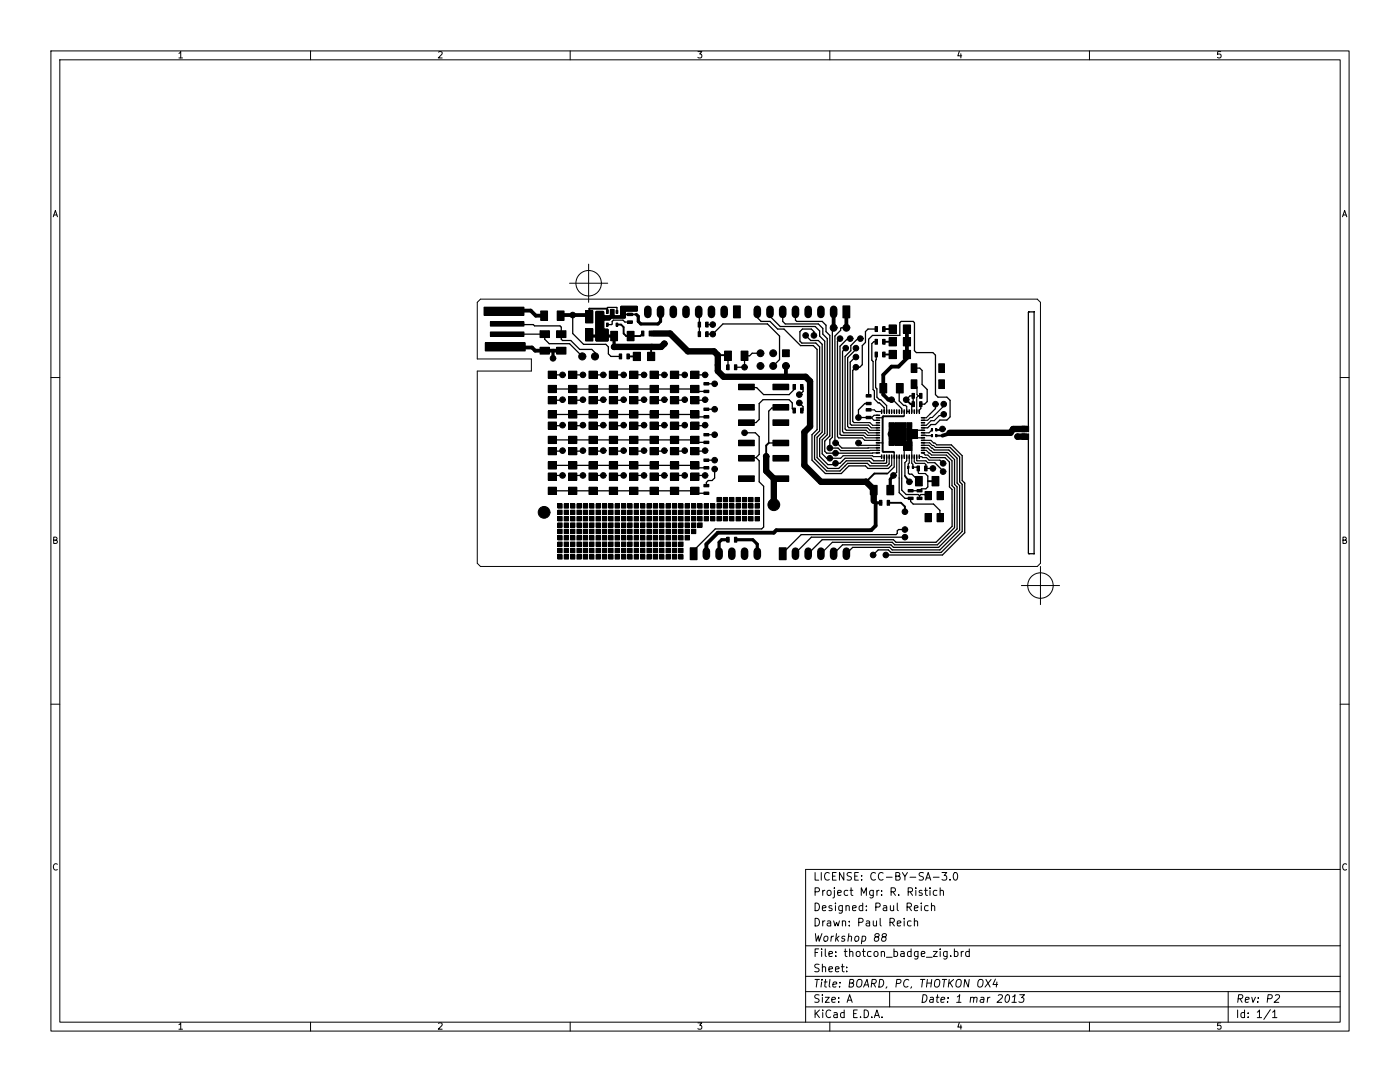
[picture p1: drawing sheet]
<svg xmlns="http://www.w3.org/2000/svg" width="279mm" height="216mm" viewBox="0 0 279 216" stroke-linecap="round" stroke-linejoin="round" font-family="sans-serif">
<g fill="none" stroke="#000" stroke-width=".2">
<path d="M10.2 10.2h259v195.5h-259zM11.9 11.9h255.6v192.1h-255.6zM35.7 10.7l.4-.4v1.3M35.7 11.6h.7M62 10.2v1.7M87.5 10.4l.5-.1 .2 .4-.7 .9h.7M113.8 10.2v1.7M139.3 10.3h.8l-.5 .5 .4 .1v.5l-.2 .2-.5-.2M165.6 10.2v1.7M191.5 10.2l-.3 .9h.7M191.8 10.7v.9M217.4 10.2v1.7"/>
<path d="M243.6 10.3h-.6v.6l.2-.1h.4l.1 .2-.1 .4-.1 .2-.5-.2M10.6 43.3l.4-1.3 .5 1.3M10.7 42.9h.7M113.7 56.5h7.6M117.5 52.7v7.6M267.9 43.3l.5-1.3 .4 1.3M268 42.9h.7M10.2 75.3h1.7M95.3 60.3l.6-.6h111.1l.6 .6v52.1l-.6 .6h-111.1l-.6-.6v-38.4h10.7v-2.4h-10.7zM96.6 61.3h8v1.6h-8zM96.9 68.4h7.9v1.6h-7.9zM97.9 64.2h6.7v.9h-6.7z"/>
<path d="M97.9 66.2h6.7v.9h-6.7zM107.8 66h1.9v1.4h-1.9zM107.8 69.3h1.9v1.4h-1.9zM107.9 62.1h1.4v1.8h-1.4zM109.4 76.9h1.7v1.4h-1.7zM109.4 74.1h1.7v1.4h-1.7zM109.4 79.1h1.7v1.5h-1.7zM111.1 66h1.9v1.4h-1.9zM111.1 69.3h1.9v1.4h-1.9zM111.2 62.1h1.4v1.8h-1.4zM113.5 76.9h1.6v1.4h-1.6zM113.5 74.1h1.6v1.4h-1.6z"/>
<path d="M113.5 79.1h1.6v1.5h-1.6zM116.9 62h1.4v2.4h-1.4zM116.9 65.6h1.4v2.4h-1.4zM117.5 76.9h1.7v1.4h-1.7zM117.5 74.1h1.7v1.4h-1.7zM117.5 79.1h1.7v1.5h-1.7zM119 62.1h1.4l.2 .9h1.1l.1-.1v-1.2h.7v1.2l.2 .1h1l.2-.1v-1.7l.1-.1h3.1l.1 .1-.1 .9h-2.1l-.2 .1v1.2l-.1 .1h-2.7l-.3 .4h-1.1l-.1 .1v1.5l.9 .3v2.1l-.1 .1h-2.3l-.1-.1v-5.7zM121 61.9h.4v.6h-.4zM121 64.5h.4v.6h-.4zM121.6 76.9h1.7v1.4h-1.7zM121.6 74.1h1.7v1.4h-1.7zM121.6 79.1h1.7v1.5h-1.7z"/>
<path d="M121.9 66.1h1.3v1.9h-1.3zM122 61.9h.4v.6h-.4zM122.9 61.9h.4v.6h-.4zM122.9 64.5h.4v.6h-.4zM123.6 70.6h.5v1h-.5zM125.1 70.6h.5v1h-.5zM125.2 66.1h1.3v1.9h-1.3zM125.2 64h1v.5h-1zM125.2 62.5h1v.5h-1zM125.7 76.9h1.6v1.4h-1.6zM125.7 74.1h1.6v1.4h-1.6zM125.7 79.1h1.6v1.5h-1.6z"/>
<path d="M126.4 70.3h1.4v1.6h-1.4zM128 66.1h.5v.9h-.5zM129.2 70.3h1.5v1.6h-1.5zM129.6 66.1h.4v.9h-.4zM129.7 76.9h1.7v1.4h-1.7zM129.7 74.1h1.7v1.4h-1.7zM129.7 79.1h1.7v1.5h-1.7zM133.8 76.9h1.6v1.4h-1.6zM133.8 74.1h1.6v1.4h-1.6zM133.8 79.1h1.6v1.5h-1.6zM137.9 76.9h1.6v1.4h-1.6zM137.9 74.1h1.6v1.4h-1.6z"/>
<path d="M137.9 79.1h1.6v1.5h-1.6zM139.3 64.3h.5v1h-.5zM139.3 66.2h.5v1h-.5zM140.5 76.3h1v.5h-1zM140.5 77.9h1v.4h-1zM140.9 64.3h.4v1h-.4zM140.9 66.2h.4v1h-.4zM144.6 70.1h1.4v1.8h-1.4zM145 72.8h.5v1h-.5zM146.4 61h1.4v2.4h-1.4zM146.6 72.8h.5v1h-.5zM147.4 76.7h3.1v1.1h-3.1z"/>
<path d="M147.9 70.1h1.4v1.8h-1.4zM154.3 76.7h3.1v1.1h-3.1zM156.2 69.8h1.3v1.4h-1.3zM158.3 76.7h.4v1h-.4zM159.8 76.7h.5v1h-.5zM168.2 61h1.4v2.4h-1.4zM172.9 78.8h1v.4h-1zM174.6 65.2h.5v1h-.5zM174.6 70.2h.5v1h-.5zM174.6 67.7h.5v1h-.5zM175.6 76.5h1.4v1.9h-1.4zM176.2 65.2h.4v1h-.4z"/>
<path d="M176.2 70.2h.4v1h-.4zM176.2 67.7h.4v1h-.4zM177.4 64.8h1.5v1.7h-1.5zM177.4 67.4h1.5v1.6h-1.5zM177.4 69.9h1.5v1.7h-1.5zM178.9 76.5h1.4v1.9h-1.4zM180.3 64.8h1.4v1.7h-1.4zM180.3 67.4h1.4v1.6h-1.4zM180.3 69.9h1.4v1.7h-1.4zM181.8 75.8h1.2v1.7h-1.2zM181.8 72.6h1.2v1.7h-1.2zM182 78.5h.5v1h-.5z"/>
<path d="M183.5 78.5h.5v1h-.5zM187.3 75.8h1.2v1.7h-1.2zM187.3 72.6h1.2v1.7h-1.2zM205.3 62.2l.1 .1zM206.3 62.2l.1 .1zM267.5 75.3h1.7M109.4 82h1.7v1.4h-1.7zM109.4 87.1h1.7v1.4h-1.7zM109.4 84.2h1.7v1.5h-1.7zM109.4 92.1h1.7v1.5h-1.7zM109.4 89.3h1.7v1.4h-1.7zM109.4 97.2h1.7v1.5h-1.7z"/>
<path d="M109.4 94.4h1.7v1.4h-1.7zM113.5 82h1.6v1.4h-1.6zM113.5 87.1h1.6v1.4h-1.6zM113.5 84.2h1.6v1.5h-1.6zM113.5 92.1h1.6v1.5h-1.6zM113.5 89.3h1.6v1.4h-1.6zM113.5 97.2h1.6v1.5h-1.6zM113.5 94.4h1.6v1.4h-1.6zM117.5 97.2h1.7v1.5h-1.7zM117.5 94.4h1.7v1.4h-1.7zM117.5 82h1.7v1.4h-1.7zM117.5 87.1h1.7v1.4h-1.7z"/>
<path d="M117.5 84.2h1.7v1.5h-1.7zM117.5 92.1h1.7v1.5h-1.7zM117.5 89.3h1.7v1.4h-1.7zM121.6 82h1.7v1.4h-1.7zM121.6 87.1h1.7v1.4h-1.7zM121.6 84.2h1.7v1.5h-1.7zM121.6 97.2h1.7v1.5h-1.7zM121.6 94.4h1.7v1.4h-1.7zM121.6 92.1h1.7v1.5h-1.7zM121.6 89.3h1.7v1.4h-1.7zM125.7 92.1h1.6v1.5h-1.6zM125.7 89.3h1.6v1.4h-1.6z"/>
<path d="M125.7 97.2h1.6v1.5h-1.6zM125.7 94.4h1.6v1.4h-1.6zM125.7 87.1h1.6v1.4h-1.6zM125.7 84.2h1.6v1.5h-1.6zM125.7 82h1.6v1.4h-1.6zM129.7 87.1h1.7v1.4h-1.7zM129.7 84.2h1.7v1.5h-1.7zM129.7 92.1h1.7v1.5h-1.7zM129.7 89.3h1.7v1.4h-1.7zM129.7 97.2h1.7v1.5h-1.7zM129.7 94.4h1.7v1.4h-1.7zM129.7 82h1.7v1.4h-1.7z"/>
<path d="M133.8 87.1h1.6v1.4h-1.6zM133.8 84.2h1.6v1.5h-1.6zM133.8 92.1h1.6v1.5h-1.6zM133.8 89.3h1.6v1.4h-1.6zM133.8 82h1.6v1.4h-1.6zM133.8 97.2h1.6v1.5h-1.6zM133.8 94.4h1.6v1.4h-1.6zM137.9 82h1.6v1.4h-1.6zM137.9 87.1h1.6v1.4h-1.6zM137.9 84.2h1.6v1.5h-1.6zM137.9 92.1h1.6v1.5h-1.6zM137.9 89.3h1.6v1.4h-1.6z"/>
<path d="M137.9 97.2h1.6v1.5h-1.6zM137.9 94.4h1.6v1.4h-1.6zM140.5 96.7h1v.4h-1zM140.5 98.2h1v.5h-1zM140.5 81.4h1v.5h-1zM140.5 82.9h1v.5h-1zM140.5 91.6h1v.5h-1zM140.5 93.1h1v.5h-1zM140.5 86.5h1v.5h-1zM140.5 88h1v.5h-1zM143.1 99.3h.8v.8h-.8zM144.3 99.3h.9v.8h-.9z"/>
<path d="M145.6 99.3h.9v.8h-.9zM146.9 99.3h.9v.8h-.9zM147.4 90.9h3.1v1.1h-3.1zM147.4 94.9h3.1v1.2h-3.1zM147.4 83.8h3.1v1.1h-3.1zM147.4 87.8h3.1v1.2h-3.1zM147.4 80.7h3.1v1.1h-3.1zM148.2 99.3h.8v.8h-.8zM149.4 99.3h.9v.8h-.9zM150.7 99.3h.9v.8h-.9zM154.3 94.9h3.1v1.2h-3.1zM154.3 90.9h3.1v1.1h-3.1z"/>
<path d="M154.3 87.8h3.1v1.2h-3.1zM154.3 83.8h3.1v1.1h-3.1zM154.3 80.7h3.1v1.1h-3.1zM158.3 81.4h.4v1h-.4zM159.8 81.4h.5v1h-.5zM172.9 83.1h1v.5h-1zM172.9 81.5h1v.5h-1zM172.9 80.3h1v.5h-1zM173.7 96.9h1.4v1.8h-1.4zM174.9 84.3h.7v.1h-.7zM174.9 84.8h.7v.1h-.7zM174.9 85.3h.7v.1h-.7z"/>
<path d="M174.9 85.8h.7v.1h-.7zM174.9 86.3h.7v.1h-.7zM174.9 86.8h.7v.1h-.7zM174.9 87.3h.7v.1h-.7zM174.9 82.8h.7v.1h-.7zM174.9 83.3h.7v.1h-.7zM174.9 83.8h.7v.1h-.7zM174.9 87.8h.7v.1h-.7zM174.9 88.3h.7v.1h-.7zM174.9 88.8h.7v.1h-.7zM174.9 89.3h.7v.1h-.7zM174.9 89.8h.7v.1h-.7z"/>
<path d="M174.9 90.3h.7v.1h-.7zM175.5 99.8h.5v1h-.5zM175.9 81.8h.1v.7h-.1zM175.9 90.8h.1v.7h-.1zM176.4 90.8h.1v.7h-.1zM176.4 81.8h.1v.7h-.1zM176.9 90.8h.1v.7h-.1zM176.9 81.8h.1v.7h-.1zM177 96.9h1.4v1.8h-1.4zM177.1 99.8h.4v1h-.4zM177.4 90.8h.1v.7h-.1zM177.4 81.8h.1v.7h-.1z"/>
<path d="M177.4 87.9h1v1h-1zM177.4 84.3h1v1h-1zM177.4 85.5h1v2.2h-1zM177.9 90.8h.1v.7h-.1zM177.9 81.8h.1v.7h-.1zM178.4 90.8h.1v.7h-.1zM178.4 81.8h.1v.7h-.1zM178.5 85.4h2.4v2.4h-2.4zM178.6 87.9h2.2v1h-2.2zM178.6 84.3h2.2v1h-2.2zM178.9 90.8h.1v.7h-.1zM178.9 81.8h.1v.7h-.1z"/>
<path d="M179.4 90.8h.1v.7h-.1zM179.4 81.8h.1v.7h-.1zM179.9 90.8h.1v.7h-.1zM179.9 81.8h.1v.7h-.1zM180.4 88.2h1.6v1.7h-1.6zM180.4 90.8h.1v.7h-.1zM180.4 81.8h.1v.7h-.1zM180.9 90.8h.1v.7h-.1zM180.9 81.8h.1v.7h-.1zM181 84.3h1v1h-1zM181 87.9h1v1h-1zM181 85.5h1v2.2h-1z"/>
<path d="M181.2 93h.2v.4h-.2zM181.2 99.2h1v.5h-1zM181.2 97.7h1v.5h-1zM181.3 85.8h1.8v1.7h-1.8zM181.4 90.8h.1v.7h-.1zM181.4 81.8h.1v.7h-.1zM181.9 90.8h.1v.7h-.1zM181.9 81.8h.1v.7h-.1zM182 80.1h.5v1h-.5zM182.1 93h.2v.4h-.2zM182.4 90.8h.1v.7h-.1zM182.4 81.8h.1v.7h-.1z"/>
<path d="M182.7 95.1h1.4v1.9h-1.4zM182.9 90.8h.1v.7h-.1zM182.9 81.8h.1v.7h-.1zM183 99.2h1v.5h-1zM183 97.7h1v.5h-1zM183 93h.5v1h-.5zM183.4 90.8h.1v.7h-.1zM183.4 81.8h.1v.7h-.1zM183.5 80.1h.5v1h-.5zM183.9 90.3h.7v.1h-.7zM183.9 89.8h.7v.1h-.7zM183.9 88.8h.7v.1h-.7z"/>
<path d="M183.9 88.3h.7v.1h-.7zM183.9 87.8h.7v.1h-.7zM183.9 87.3h.7v.1h-.7zM183.9 83.8h.7v.1h-.7zM183.9 83.3h.7v.1h-.7zM183.9 89.3h.7v.1h-.7zM183.9 86.8h.7v.1h-.7zM183.9 86.3h.7v.1h-.7zM183.9 85.8h.7v.1h-.7zM183.9 85.3h.7v.1h-.7zM183.9 84.8h.7v.1h-.7zM183.9 84.3h.7v.1h-.7z"/>
<path d="M184.5 93h.5v1h-.5zM184.6 98.1h1.3v1.6h-1.3zM185.9 85.6h.2v.4h-.2zM185.9 86.7h.2v.5h-.2zM186 95.1h1.4v1.9h-1.4zM186.8 85.6h.2v.4h-.2zM186.8 86.7h.2v.5h-.2zM187 98.1h1.3v1.6h-1.3zM203.9 85h1.1v1.2h-1.1zM203.9 86.6h1.1v1.1h-1.1zM205.2 85h.1v1.2h-.1zM205.2 86.6h.1v1.1h-.1z"/>
<path d="M10.7 107.8l.6-.1v-.4l-.6-.1v1.2h.5l.2-.4-.3-.2M111.3 109.4h.9v.9h-.9zM111.3 100.5h.9v.9h-.9zM111.3 101.8h.9v.9h-.9zM111.3 104.3h.9v.9h-.9zM111.3 105.6h.9v.9h-.9zM111.3 106.9h.9v.8h-.9zM111.3 108.2h.9v.8h-.9zM111.3 110.7h.9v.9h-.9zM111.3 103.1h.9v.8h-.9zM112.6 109.4h.9v.9h-.9zM112.6 110.7h.9v.9h-.9z"/>
<path d="M112.6 108.2h.9v.8h-.9zM112.6 106.9h.9v.8h-.9zM112.6 105.6h.9v.9h-.9zM112.6 104.3h.9v.9h-.9zM112.6 103.1h.9v.8h-.9zM112.6 101.8h.9v.9h-.9zM112.6 100.5h.9v.9h-.9zM113.9 109.4h.8v.9h-.8zM113.9 110.7h.8v.9h-.8zM113.9 108.2h.8v.8h-.8zM113.9 106.9h.8v.8h-.8zM113.9 105.6h.8v.9h-.8z"/>
<path d="M113.9 104.3h.8v.9h-.8zM113.9 103.1h.8v.8h-.8zM113.9 101.8h.8v.9h-.8zM113.9 100.5h.8v.9h-.8zM115.1 109.4h.9v.9h-.9zM115.1 100.5h.9v.9h-.9zM115.1 101.8h.9v.9h-.9zM115.1 103.1h.9v.8h-.9zM115.1 104.3h.9v.9h-.9zM115.1 105.6h.9v.9h-.9zM115.1 106.9h.9v.8h-.9zM115.1 108.2h.9v.8h-.9z"/>
<path d="M115.1 110.7h.9v.9h-.9zM116.4 109.4h.9v.9h-.9zM116.4 110.7h.9v.9h-.9zM116.4 108.2h.9v.8h-.9zM116.4 106.9h.9v.8h-.9zM116.4 105.6h.9v.9h-.9zM116.4 104.3h.9v.9h-.9zM116.4 103.1h.9v.8h-.9zM116.4 101.8h.9v.9h-.9zM116.4 100.5h.9v.9h-.9zM117.7 109.4h.8v.9h-.8zM117.7 100.5h.8v.9h-.8z"/>
<path d="M117.7 101.8h.8v.9h-.8zM117.7 103.1h.8v.8h-.8zM117.7 104.3h.8v.9h-.8zM117.7 105.6h.8v.9h-.8zM117.7 106.9h.8v.8h-.8zM117.7 108.2h.8v.8h-.8zM117.7 110.7h.8v.9h-.8zM118.9 109.4h.9v.9h-.9zM118.9 100.5h.9v.9h-.9zM118.9 101.8h.9v.9h-.9zM118.9 103.1h.9v.8h-.9zM118.9 104.3h.9v.9h-.9z"/>
<path d="M118.9 105.6h.9v.9h-.9zM118.9 106.9h.9v.8h-.9zM118.9 108.2h.9v.8h-.9zM118.9 110.7h.9v.9h-.9zM120.2 109.4h.9v.9h-.9zM120.2 110.7h.9v.9h-.9zM120.2 108.2h.9v.8h-.9zM120.2 106.9h.9v.8h-.9zM120.2 105.6h.9v.9h-.9zM120.2 104.3h.9v.9h-.9zM120.2 103.1h.9v.8h-.9zM120.2 101.8h.9v.9h-.9z"/>
<path d="M120.2 100.5h.9v.9h-.9zM121.5 109.4h.9v.9h-.9zM121.5 110.7h.9v.9h-.9zM121.5 108.2h.9v.8h-.9zM121.5 106.9h.9v.8h-.9zM121.5 105.6h.9v.9h-.9zM121.5 104.3h.9v.9h-.9zM121.5 103.1h.9v.8h-.9zM121.5 101.8h.9v.9h-.9zM121.5 100.5h.9v.9h-.9zM122.8 109.4h.8v.9h-.8zM122.8 100.5h.8v.9h-.8z"/>
<path d="M122.8 101.8h.8v.9h-.8zM122.8 103.1h.8v.8h-.8zM122.8 104.3h.8v.9h-.8zM122.8 105.6h.8v.9h-.8zM122.8 106.9h.8v.8h-.8zM122.8 108.2h.8v.8h-.8zM122.8 110.7h.8v.9h-.8zM124 109.4h.9v.9h-.9zM124 100.5h.9v.9h-.9zM124 101.8h.9v.9h-.9zM124 103.1h.9v.8h-.9zM124 104.3h.9v.9h-.9z"/>
<path d="M124 105.6h.9v.9h-.9zM124 106.9h.9v.8h-.9zM124 108.2h.9v.8h-.9zM124 110.7h.9v.9h-.9zM125.3 109.4h.9v.9h-.9zM125.3 110.7h.9v.9h-.9zM125.3 108.2h.9v.8h-.9zM125.3 106.9h.9v.8h-.9zM125.3 105.6h.9v.9h-.9zM125.3 104.3h.9v.9h-.9zM125.3 103.1h.9v.8h-.9zM125.3 101.8h.9v.9h-.9z"/>
<path d="M125.3 100.5h.9v.9h-.9zM126.6 109.4h.8v.9h-.8zM126.6 100.5h.8v.9h-.8zM126.6 101.8h.8v.9h-.8zM126.6 103.1h.8v.8h-.8zM126.6 104.3h.8v.9h-.8zM126.6 105.6h.8v.9h-.8zM126.6 106.9h.8v.8h-.8zM126.6 108.2h.8v.8h-.8zM126.6 110.7h.8v.9h-.8zM127.8 109.4h.9v.9h-.9zM127.8 110.7h.9v.9h-.9z"/>
<path d="M127.8 108.2h.9v.8h-.9zM127.8 106.9h.9v.8h-.9zM127.8 105.6h.9v.9h-.9zM127.8 104.3h.9v.9h-.9zM127.8 103.1h.9v.8h-.9zM127.8 101.8h.9v.9h-.9zM127.8 100.5h.9v.9h-.9zM129.1 109.4h.9v.9h-.9zM129.1 110.7h.9v.9h-.9zM129.1 108.2h.9v.8h-.9zM129.1 106.9h.9v.8h-.9zM129.1 105.6h.9v.9h-.9z"/>
<path d="M129.1 104.3h.9v.9h-.9zM129.1 103.1h.9v.8h-.9zM129.1 101.8h.9v.9h-.9zM129.1 100.5h.9v.9h-.9zM130.4 109.4h.8v.9h-.8zM130.4 100.5h.8v.9h-.8zM130.4 101.8h.8v.9h-.8zM130.4 103.1h.8v.8h-.8zM130.4 104.3h.8v.9h-.8zM130.4 105.6h.8v.9h-.8zM130.4 106.9h.8v.8h-.8zM130.4 108.2h.8v.8h-.8z"/>
<path d="M130.4 110.7h.8v.9h-.8zM131.6 109.4h.9v.9h-.9zM131.6 110.7h.9v.9h-.9zM131.6 108.2h.9v.8h-.9zM131.6 106.9h.9v.8h-.9zM131.6 105.6h.9v.9h-.9zM131.6 104.3h.9v.9h-.9zM131.6 103.1h.9v.8h-.9zM131.6 101.8h.9v.9h-.9zM131.6 100.5h.9v.9h-.9zM132.9 109.4h.9v.9h-.9zM132.9 100.5h.9v.9h-.9z"/>
<path d="M132.9 101.8h.9v.9h-.9zM132.9 103.1h.9v.8h-.9zM132.9 104.3h.9v.9h-.9zM132.9 105.6h.9v.9h-.9zM132.9 106.9h.9v.8h-.9zM132.9 108.2h.9v.8h-.9zM132.9 110.7h.9v.9h-.9zM134.2 109.4h.9v.9h-.9zM134.2 100.5h.9v.9h-.9zM134.2 101.8h.9v.9h-.9zM134.2 103.1h.9v.8h-.9zM134.2 104.3h.9v.9h-.9z"/>
<path d="M134.2 105.6h.9v.9h-.9zM134.2 106.9h.9v.8h-.9zM134.2 108.2h.9v.8h-.9zM134.2 110.7h.9v.9h-.9zM135.5 109.4h.8v.9h-.8zM135.5 110.7h.8v.9h-.8zM135.5 108.2h.8v.8h-.8zM135.5 106.9h.8v.8h-.8zM135.5 105.6h.8v.9h-.8zM135.5 104.3h.8v.9h-.8zM135.5 103.1h.8v.8h-.8zM135.5 101.8h.8v.9h-.8z"/>
<path d="M135.5 100.5h.8v.9h-.8zM136.7 101.8h.9v.9h-.9zM136.7 100.5h.9v.9h-.9zM136.7 103.1h.9v.8h-.9zM136.7 104.3h.9v.9h-.9zM136.7 105.6h.9v.9h-.9zM136.7 106.9h.9v.8h-.9zM137.7 109.3h1.4v2.4h-1.4zM138 100.5h.9v.9h-.9zM138 101.8h.9v.9h-.9zM138 103.1h.9v.8h-.9zM138 104.3h.9v.9h-.9z"/>
<path d="M138 105.6h.9v.9h-.9zM139.3 100.5h.8v.9h-.8zM139.3 101.8h.8v.9h-.8zM139.3 103.1h.8v.8h-.8zM139.3 104.3h.8v.9h-.8zM140.5 101.8h.9v.9h-.9zM140.5 100.5h.9v.9h-.9zM140.5 103.1h.9v.8h-.9zM141.8 100.5h.9v.9h-.9zM141.8 101.8h.9v.9h-.9zM141.8 103.1h.9v.8h-.9zM143.1 101.8h.8v.9h-.8z"/>
<path d="M143.1 100.5h.8v.9h-.8zM143.1 103.1h.8v.8h-.8zM144.3 101.8h.9v.9h-.9zM144.3 100.5h.9v.9h-.9zM144.3 103.1h.9v.8h-.9zM145 107.2h.5v1h-.5zM145.6 100.5h.9v.9h-.9zM145.6 101.8h.9v.9h-.9zM145.6 103.1h.9v.8h-.9zM146.6 107.2h.5v1h-.5zM146.9 103.1h.9v.8h-.9zM146.9 101.8h.9v.9h-.9z"/>
<path d="M146.9 100.5h.9v.9h-.9zM148.2 103.1h.8v.8h-.8zM148.2 100.5h.8v.9h-.8zM148.2 101.8h.8v.9h-.8zM149.4 103.1h.9v.8h-.9zM149.4 100.5h.9v.9h-.9zM149.4 101.8h.9v.9h-.9zM150.7 103.1h.9v.8h-.9zM150.7 101.8h.9v.9h-.9zM150.7 100.5h.9v.9h-.9zM155.5 109.3h1.4v2.4h-1.4zM184.6 102.5h1.3v1.6h-1.3z"/>
<path d="M187 102.5h1.3v1.6h-1.3zM203.8 116.8h7.7M205.3 110.4l.1 .1zM206.3 110.4l.1 .1zM207.6 113v7.7M268 107.8l.6-.1v-.4l-.6-.1v1.2h.5l.2-.4-.3-.2M10.2 140.5h1.7M267.5 140.5h1.7M11.4 172.5a.6 .6 0 0 0-.8 .4 .6 .6 0 0 0 .6 .7l.2-.1M162.7 177.9h.7l.1-.2v-.4l-.3-.2h-.5v1.6M162.7 174.1v1.5h.7M163.9 174.1v1.5"/>
<path d="M164.2 177.7v1M164.6 177.7h-.3l-.1 .2M165.1 177.8l.3-.1 .4 .1 .1 .6-.2 .2-.3 .1-.3-.2zM165.5 174.2a.61 .61 0 0 0-.8 0 .61 .61 0 0 0-.1 .8 .57 .57 0 0 0 .3 .6 .57 .57 0 0 0 .6-.1M166.2 174.8h.5M166.5 177.7v1.3l-.3 .2M166.5 177.1v.2M166.9 174.1h-.7v1.5h.7M167.2 178.2l.7-.2-.1-.3h-.4l-.2 .2v.7h.6M168.4 174.1v1.5l-.9-1.5v1.5M169.2 177.7h-.4l-.3 .2 .1 .7h.6M169.6 177.7h.6"/>
<path d="M169.9 177.1v1.4l.3 .2M169.9 174.2l-.6-.1-.2 .3 .1 .4 .7 .2v.5l-.3 .1h-.5M170.6 174.8h.5M171.3 174.1h-.7v1.5h.7M171.9 178.7v-1.6l.5 1.1 .5-1.1v1.6M172 175.5v.1M172 174.7v.1M174.3 177.7v1.2l-.3 .3-.4-.1M174.3 177.7h-.5l-.2 .2 .1 .7h.6M174.7 174.2a.61 .61 0 0 0-.7 0 .61 .61 0 0 0-.2 .8 .57 .57 0 0 0 .3 .6 .57 .57 0 0 0 .6-.1M175 177.7v1M175.4 177.7h-.2l-.2 .2"/>
<path d="M175.9 178.5v.2M175.9 177.7v.2M176.2 174.2a.61 .61 0 0 0-.7 0 .61 .61 0 0 0-.2 .8 .57 .57 0 0 0 .3 .6 .57 .57 0 0 0 .6-.1M176.9 175h1.2M177.8 177.9h.8l.1-.2-.1-.4-.2-.2h-.6v1.6M178.2 177.9l.5 .8M178.8 174.8h.6l.2-.3-.2-.3-.6-.1v1.5h.6l.3-.3a.4 .4 0 0 0-.4-.5M179.4 178.5v.2M180.1 174.1l.5 .8 .5-.8M180.6 174.9v.7M181.2 177.9h.8l.1-.2-.1-.4-.2-.2h-.6v1.6M181.6 177.9l.5 .8"/>
<path d="M181.6 175h1.2M182.8 177.1v.2M182.8 177.7v1M184 177.7h-.4l-.2 .2 .1 .2 .5 .1v.4h-.6M184.3 174.2l-.6-.1-.3 .3 .2 .4 .6 .2v.5l-.2 .1h-.6M184.5 177.7h.6M184.7 177.1v1.4l.4 .2M184.7 175.6l.5-1.5 .5 1.5M184.9 175.2h.7M185.6 177.1v.2M185.6 177.7v1M186.3 175h1.1"/>
<path d="M187 177.7h-.5l-.2 .2 .1 .7h.6M187.6 177.8l.3-.1h.3l.1 1M187.6 177.1v1.6M188 174.1h.9l-.5 .6 .5 .1v.7l-.3 .1-.6-.1M189.6 175.5v.1M190.4 174.2l.2-.1a.81 .81 0 0 1 .5 .8 .81 .81 0 0 1-.5 .7l-.2-.1-.2-.5zM267.5 173.5h-106.7v30.5M268.7 172.5a.6 .6 0 0 0-.8 .4 .6 .6 0 0 0 .6 .7l.2-.1M160.8 188.7h106.7M160.8 194.8h106.7M160.8 197.9h106.7M162.7 195.4h.8"/>
<path d="M162.7 183.2a.77 .77 0 0 1 .8 .8 .77 .77 0 0 1-.8 .8zM162.7 180.2a.77 .77 0 0 1 .8 .8 .77 .77 0 0 1-.8 .7zM162.7 190.1h.5M162.7 186.3l.2 1.5 .4-1.1 .2 1.1 .5-1.5M163.1 195.4l-.2 1.6M163.4 189.3h-.7v1.6M163.5 198.6l-.6-.1-.3 .3 .1 .3 .7 .3v.5l-.2 .1-.6-.1M163.5 192.5l-.6-.1-.3 .3 .1 .3 .7 .3v.5l-.2 .1-.6-.1M164 189.3v.2M164 195.9l-.2 1.1M164 189.8v1.1M164 195.4v.2"/>
<path d="M164.1 198.5v.1M164.1 193l.2-.1 .4 .1 .1 .9M164.1 181.2l.7-.1v-.3l-.5-.1-.2 .2 .1 .7h.6M164.1 192.4v1.5M164.1 199v1M164.2 183.8v1M164.5 195.9h.6M164.5 186.9l.3-.1 .4 .1v.6l-.2 .2-.4 .1-.2-.1zM164.6 183.8h-.3l-.1 .2M164.7 199h.8l-.8 1h.8M164.7 189.3v1.3l.2 .3M164.8 195.4l-.2 1.3 .3 .3"/>
<path d="M165.1 183.8h.6l.1 1M165.4 190.4l.8-.2-.1-.3-.5-.1-.2 .3 .1 .7h.6M165.4 193.4l.8-.1-.1-.3-.5-.1-.2 .2 .1 .7h.6M165.6 195.4l-.1 1.3 .2 .3M165.8 184.1l-.5 .1-.2 .2 .2 .4 .5-.1M165.9 186.8l-.1 1M166 199.5l.7-.1v-.3l-.5-.1-.2 .2 .1 .7h.6M166 180.8l-.4-.1-.2 .2 .1 .2 .5 .2v.3h-.6M166.2 196.5l.8-.2-.1-.3h-.5l-.2 .7 .2 .3 .4-.1M166.4 186.8l-.5 .3M166.4 183.8l.3 1 .3-.8 .2 .8 .3-1M166.7 193.4l.8-.1-.1-.3-.4-.1-.3 .2 .1 .7h.6"/>
<path d="M166.7 180.2v.1M166.7 180.7v1M166.8 190.7v.2M166.8 189.9v.2M166.9 186.3l-.1 1.5M167 187.2l.3 .6M167.4 199.9v.1M167.4 199.1v.1M167.5 186.8l-.7 .6M167.6 196.8l-.1 .2M167.7 196l-.1 .2M167.9 192.9h.6"/>
<path d="M168.1 192.4v1.3l.4 .2M168.1 183.9l.2-.1h.4l.1 1M168.1 180.7v1.2l-.3 .3h-.3M168.1 180.8l-.4-.1-.3 .3 .1 .6h.6M168.1 183.8v1M168.5 189.8h.6M168.6 186.9a.37 .37 0 0 0-.6 .2l.6 .4-.3 .3-.4-.1M168.7 189.3v1.3l.4 .3M168.8 180.8l.3-.1 .3 .1 .1 .9M168.8 180.7v1M169 193.8v.1M169 193v.1"/>
<path d="M169.2 199.6h.7M169.3 186.9l.3-.1 .3 .1v.9M169.4 186.3l-.2 1.5M169.5 184.6v.2M169.5 183.8v.2M169.5 196.2l.7-.1 .2-.2-.1-.3-.2-.2h-.5l-.2 1.6h.6l.3-.2 .1-.3-.4-.3M169.6 190l.2-.2 .3 .1 .1 1M169.6 189.3v1.6M170.1 181.2l.8-.1-.1-.3-.4-.1-.3 .2 .1 .7h.6M170.7 186.9l.2-.1 .5 .1v.6l-.2 .2-.4 .1-.2-.1zM170.9 190l.3-.2 .4 .2 .1 .6-.2 .2-.3 .1-.3-.2zM171.1 195.7a.53 .53 0 0 1 .9 0 1.12 1.12 0 0 1-.5 1.3l-.4-.1a1.14 1.14 0 0 1 0-1.2z"/>
<path d="M171.4 184h.7l.1-.2v-.4l-.2-.2h-.6v1.6M172.1 186.9l.4-.1 .3 .3-.2 .6h-.6M172.1 189.8h.6M172.1 186.8l-.2 1.5M172.2 180.8l-.5-.1-.2 .3 .1 .6h.6M172.2 180.2v1.5M172.3 189.3v1.3l.4 .3M172.3 197l.7-1.6 .4 1.6M172.5 196.5h.8M172.9 183.8h.6l.1 1M172.9 181.6v.1M172.9 180.8v.1"/>
<path d="M173.6 184.1l-.6 .1-.2 .2 .2 .4 .6-.1M173.8 189.9l-.4-.1-.3 .3 .2 .7h.5M174 196.2h.7l.2-.3-.1-.3-.2-.2h-.5l-.2 1.6M174.3 183.8l.1 .9 .3 .1 .2-.2M174.3 196.2l.4 .8M174.5 190l.2-.2 .5 .2v.6l-.1 .2-.4 .1-.2-.2zM174.8 181l.7-.1 .2-.2-.1-.4-.2-.1h-.6v1.5M174.8 186.9l-.2-.2 .1-.3 .2-.1 .5 .1 .1 .2-.1 .2-.7 .2-.2 .2 .1 .5a.5 .5 0 0 0 .7 0 .5 .5 0 0 0 0-.7l-.2-.1M174.9 183.8v1M175.6 195.4a.76 .76 0 0 1 .8 .6 .76 .76 0 0 1-.4 .9l-.6 .1zM175.7 183.2v1.3l.2 .3M175.9 190l.2-.2 .4 .1v1"/>
<path d="M175.9 189.8v1.1M176.3 186.9l-.3-.2 .1-.3 .3-.1 .4 .1 .1 .2-.1 .2-.7 .2-.1 .2v.5a.5 .5 0 0 0 .7 0 .5 .5 0 0 0 0-.7l-.1-.1M176.3 180.8h.6l.1 .9M176.9 191h1.2M177 181.1h-.5l-.3 .3 .3 .3 .5-.1M177 196.9l-.2 .3M177.5 197.9v3M177.6 184h.7l.2-.2-.1-.4-.2-.2h-.6v1.6M177.7 180.7l.1 .9 .3 .1 .2-.1M178 184l.5 .8M178.3 180.7v1M178.4 189.9l.5-.1 .2 .3-.1 .7h-.6"/>
<path d="M178.4 189.3v1.6M178.9 196.2h.7l.2-.3v-.3l-.2-.2h-.6l-.2 1.6M179.1 184.3l.7-.2-.1-.3h-.4l-.2 .2v.7h.6M179.1 180.2v1.3l.2 .2M179.8 189.9h.6v1M180.4 190.2l-.5 .1a.3 .3 0 0 0-.2 .3 .3 .3 0 0 0 .2 .3l.5-.1M180.4 183.2v.2M180.4 183.8v1M181 181l.8-.1 .1-.2-.1-.4-.2-.1h-.6v1.5M181.4 195.6a.73 .73 0 0 0-1 .4 .73 .73 0 0 0 .5 1l.3-.2M181.4 181l.5 .7M181.8 189.9l-.4-.1-.3 .3 .1 .7h.6"/>
<path d="M181.8 183.8h-.4l-.3 .2 .1 .7h.6M181.8 189.3v1.6M181.9 196.9l-.2 .3M182.5 183.9l.2-.1h.4v1M182.5 181.2l.7-.1-.1-.3-.4-.1-.2 .2 .1 .7h.5M182.5 183.2v1.6M183.2 189.8v1.3l-.3 .3-.3-.1M183.2 189.9l-.4-.1-.3 .3 .1 .7h.6M183.7 195.4h.9M183.9 190.4l.7-.2-.1-.3-.4-.1-.2 .3v.7h.6M183.9 180.2v.1M183.9 180.7v1"/>
<path d="M184.1 195.4l-.1 1.6M184.2 198.5a.76 .76 0 0 1 .8 .5 .76 .76 0 0 1-.4 .9l-.6 .1zM184.9 191h1.1M185 196.2h.9M185.1 195.4l-.2 1.6M185.2 180.8l-.4-.1-.3 .3 .2 .6h.5M185.7 199.1h.5v.9M185.9 180.8l.2-.1 .4 .1v.9M185.9 180.2v1.5M186 195.4l-.2 1.6M186.3 189.8h.8l-.8 1.1h.8M186.3 199.4l-.7 .1-.1 .3 .2 .2 .5-.1"/>
<path d="M186.7 195.7a.53 .53 0 0 1 .8 0 1.12 1.12 0 0 1-.4 1.3l-.5-.1a1.14 1.14 0 0 1 .1-1.2zM186.8 199h.6M187.1 198.5l-.1 1.3 .3 .2M187.6 189.3v.2M187.6 189.8v1.1M187.8 199.5l.7-.1v-.3l-.4-.1-.3 .2v.7h.6M188.1 195.4h.8M188.5 195.4l-.2 1.6M189 189.8v1.3l-.3 .3-.3-.1M189 189.9l-.4-.1-.3 .3 .1 .7h.6M189.1 199.9v.1M189.2 199.1v.1"/>
<path d="M189.4 195.4l-.2 1.6M189.6 196.1l.5 .9M189.7 190.7v.2M190.3 195.4l-1 .9M190.5 189.9l.4-.1 .3 .3-.2 .7h-.5M190.5 189.3v1.6M190.9 195.7a.53 .53 0 0 1 .9 0 1.12 1.12 0 0 1-.4 1.3l-.5-.1a1.14 1.14 0 0 1 0-1.2zM191.1 198.9l.4-.4-.1 1.5M191.8 189.8v1.1M192.3 189.8l-.3 .1-.2 .2M193.4 195.4l-.2 1.6-.6-1.6-.2 1.6M193.4 189.9l-.4-.1-.3 .3 .2 .7h.5"/>
<path d="M193.4 189.3v1.6M193.7 199.1l.2-.1 .4 .1v.9M193.7 199l-.1 1M194.4 199.2a.38 .38 0 0 1 .6-.1l-.1 .9M195.3 195.7a.53 .53 0 0 1 .9 0 1.12 1.12 0 0 1-.5 1.3l-.4-.1a1.14 1.14 0 0 1 0-1.2zM195.8 199.1h.5v.9M196.4 199.4h-.5l-.3 .2 .2 .4 .5-.1M196.8 195.4l.8 1.6M197.1 199l-.1 1M197.6 199l-.5 .3M197.8 195.4l-1.2 1.6M198.7 195.4l-.5 1.1h.9"/>
<path d="M199 195.9l-.2 1.1M199.2 198.6l.6-.1 .2 .1 .1 .3-1.1 1.1h.9M200.8 198.6l.4-.1a.9 .9 0 0 1-.3 1.5l-.2-.1-.1-.5zM202.1 198.9l.5-.4-.2 1.5M203.5 198.5h1l-.6 .6 .4 .1-.1 .7-.2 .1-.7-.1M245.1 197.9v6.1M247.1 199.3l.7-.1 .2-.2v-.4l-.2-.1h-.6l-.2 1.5M247.5 199.3l.4 .7M248.5 199.5l.8-.1-.1-.3h-.5l-.2 .7 .2 .2 .4-.1M249.8 199l.3 1 .5-1M251 199.9v.1M251.1 199.1v.1"/>
<path d="M253 199.3l.7-.1 .2-.2v-.4l-.2-.1h-.6l-.2 1.5M254.5 198.6l.6-.1 .2 .1 .1 .3-1.1 1.1h.9M35.7 204.5l.4-.4v1.3M35.7 205.4h.7M62 204v1.7M87.5 204.2l.5-.1 .2 .4-.7 .9h.7M113.8 204v1.7M139.3 204.1h.8l-.5 .5 .4 .1v.5l-.2 .2-.5-.2M160.8 200.9h106.7M162.7 201.5v1.6M162.9 202.2l.6 .9M163.5 201.5l-.8 .9"/>
<path d="M164.2 201.5v.2M164.2 202v1.1M165.6 204v1.7M165.8 201.7a.61 .61 0 0 0-.8 0 .61 .61 0 0 0-.2 .7 .57 .57 0 0 0 .3 .6 .57 .57 0 0 0 .7-.1M166.4 202.1h.6l.1 1M167.1 202.4l-.5 .1-.2 .2 .2 .4 .5-.1M168.5 202.1l-.5-.1-.3 .3 .2 .7h.6M168.5 201.5v1.6M169.1 200l.5-1.5 .5 1.5M170.4 202.3h.5M171.1 201.5h-.7v1.6h.7M171.7 202.9v.2"/>
<path d="M172.5 201.5a.77 .77 0 0 1 .8 .8 .77 .77 0 0 1-.8 .8zM174 202.9v.2M174.5 203.1l.5-1.6 .5 1.6M174.6 202.6h.8M176 202.9v.2M190.9 200h.9M191.5 204l-.3 .9h.7M191.8 204.5v.9M201.9 200h.9M217.4 204v1.7M243.6 204.1h-.6v.6l.2-.1h.4l.1 .2-.1 .4-.1 .2-.5-.2M247 201.5v1.6"/>
<path d="M248.4 202.1l-.5-.1-.2 .3 .1 .7h.6M248.4 201.5v1.6M249.1 202.9v.2M249.1 202.1v.2M250.9 202l.5-.5v1.6M250.9 203.1h.9M253.5 201.5l-1.3 1.9M254 202l.4-.5v1.6M254 203.1h.8"/>
<circle cx="117.5" cy="56.5" r="2.54"/>
<circle cx="110.4" cy="71.5" r=".56"/>
<circle cx="112.3" cy="79.8" r=".56"/>
<circle cx="112.3" cy="74.8" r=".56"/>
<circle cx="114.3" cy="62.9" r=".56"/>
<circle cx="116.2" cy="71.1" r=".71"/>
<circle cx="116.3" cy="79.8" r=".56"/>
<circle cx="116.3" cy="74.8" r=".56"/>
<circle cx="118.7" cy="71.1" r=".71"/>
<circle cx="120.4" cy="79.8" r=".56"/>
<circle cx="120.4" cy="74.8" r=".56"/>
<circle cx="122.6" cy="69.2" r=".56"/>
<circle cx="124.5" cy="79.8" r=".56"/>
<circle cx="124.5" cy="74.8" r=".56"/>
<circle cx="128.5" cy="79.8" r=".56"/>
<circle cx="128.5" cy="74.8" r=".56"/>
<circle cx="132.6" cy="68.6" r=".56"/>
<circle cx="132.6" cy="79.8" r=".56"/>
<circle cx="132.6" cy="74.8" r=".56"/>
<circle cx="136.7" cy="79.8" r=".56"/>
<circle cx="136.7" cy="74.8" r=".56"/>
<circle cx="140.7" cy="79.8" r=".56"/>
<circle cx="140.7" cy="74.8" r=".56"/>
<circle cx="142.2" cy="66.7" r=".56"/>
<circle cx="142.2" cy="64.8" r=".56"/>
<circle cx="142.6" cy="76.6" r=".56"/>
<circle cx="148.6" cy="73.3" r=".56"/>
<circle cx="151.8" cy="70.5" r=".69"/>
<circle cx="151.8" cy="73" r=".69"/>
<circle cx="154.3" cy="70.5" r=".69"/>
<circle cx="154.3" cy="73" r=".69"/>
<circle cx="156.8" cy="73" r=".69"/>
<circle cx="159.5" cy="78.7" r=".56"/>
<circle cx="160.8" cy="66.9" r=".56"/>
<circle cx="162.4" cy="66.9" r=".56"/>
<circle cx="166.4" cy="65.4" r=".69"/>
<circle cx="167.6" cy="67.6" r=".56"/>
<circle cx="168.8" cy="69.5" r=".56"/>
<circle cx="168.9" cy="65.4" r=".69"/>
<circle cx="169.7" cy="67.6" r=".56"/>
<circle cx="170.8" cy="69.5" r=".56"/>
<circle cx="170.8" cy="73.3" r=".56"/>
<circle cx="170.8" cy="71.2" r=".56"/>
<circle cx="171.7" cy="67.6" r=".56"/>
<circle cx="177.9" cy="79.8" r=".56"/>
<circle cx="180.8" cy="79.8" r=".56"/>
<circle cx="112.3" cy="89.9" r=".56"/>
<circle cx="112.3" cy="94.9" r=".56"/>
<circle cx="112.3" cy="84.8" r=".56"/>
<circle cx="116.3" cy="89.9" r=".56"/>
<circle cx="116.3" cy="94.9" r=".56"/>
<circle cx="116.3" cy="84.8" r=".56"/>
<circle cx="120.4" cy="89.9" r=".56"/>
<circle cx="120.4" cy="94.9" r=".56"/>
<circle cx="120.4" cy="84.8" r=".56"/>
<circle cx="124.5" cy="84.8" r=".56"/>
<circle cx="124.5" cy="89.9" r=".56"/>
<circle cx="124.5" cy="94.9" r=".56"/>
<circle cx="128.5" cy="94.9" r=".56"/>
<circle cx="128.5" cy="89.9" r=".56"/>
<circle cx="128.5" cy="84.8" r=".56"/>
<circle cx="132.6" cy="89.9" r=".56"/>
<circle cx="132.6" cy="84.8" r=".56"/>
<circle cx="132.6" cy="94.9" r=".56"/>
<circle cx="136.7" cy="89.9" r=".56"/>
<circle cx="136.7" cy="84.8" r=".56"/>
<circle cx="136.7" cy="94.9" r=".56"/>
<circle cx="140.7" cy="94.9" r=".56"/>
<circle cx="140.7" cy="89.9" r=".56"/>
<circle cx="140.7" cy="84.8" r=".56"/>
<circle cx="142.6" cy="91.8" r=".56"/>
<circle cx="142.6" cy="93.6" r=".56"/>
<circle cx="142.6" cy="86.7" r=".56"/>
<circle cx="142.6" cy="81.7" r=".56"/>
<circle cx="148.6" cy="86.4" r=".56"/>
<circle cx="152.9" cy="91.1" r=".56"/>
<circle cx="159.5" cy="80.4" r=".56"/>
<circle cx="165.6" cy="91.4" r=".56"/>
<circle cx="165.6" cy="89.4" r=".56"/>
<circle cx="166.8" cy="90.4" r=".56"/>
<circle cx="166.8" cy="92.5" r=".56"/>
<circle cx="166.8" cy="88.4" r=".56"/>
<circle cx="171.3" cy="88.4" r=".56"/>
<circle cx="171.3" cy="83.3" r=".56"/>
<circle cx="172.8" cy="96.1" r=".56"/>
<circle cx="177.9" cy="86.6" r=".69"/>
<circle cx="178.3" cy="94.9" r=".56"/>
<circle cx="181.5" cy="96.1" r=".56"/>
<circle cx="186.2" cy="93.5" r=".56"/>
<circle cx="186.7" cy="80.6" r=".56"/>
<circle cx="188.1" cy="85.6" r=".56"/>
<circle cx="188.2" cy="92.5" r=".56"/>
<circle cx="188.2" cy="94.1" r=".56"/>
<circle cx="188.3" cy="80.6" r=".56"/>
<circle cx="188.3" cy="82.7" r=".56"/>
<circle cx="203.1" cy="87.1" r=".56"/>
<circle cx="108.6" cy="102.2" r="1.17"/>
<circle cx="154.4" cy="100.7" r="1.17"/>
<circle cx="174.2" cy="110.7" r=".56"/>
<circle cx="176.8" cy="110.7" r=".56"/>
<circle cx="180.6" cy="105.7" r=".56"/>
<circle cx="180.6" cy="107.2" r=".56"/>
<circle cx="180.6" cy="102.1" r=".56"/>
<circle cx="207.6" cy="116.8" r="2.54"/>
</g>
<g fill="#000">
<path d="M96.6 61.3h8v1.6h-8zM96.9 68.4h7.9v1.6h-7.9zM97.9 64.2h6.7v.9h-6.7zM97.9 66.2h6.7v.9h-6.7zM107.8 66h1.9v1.4h-1.9zM107.8 69.3h1.9v1.4h-1.9zM107.9 62.1h1.4v1.8h-1.4zM109.4 76.9h1.7v1.4h-1.7zM109.4 74.1h1.7v1.4h-1.7zM109.4 79.1h1.7v1.5h-1.7zM111.1 66h1.9v1.4h-1.9zM111.1 69.3h1.9v1.4h-1.9z"/>
<path d="M111.2 62.1h1.4v1.8h-1.4zM113.5 76.9h1.6v1.4h-1.6zM113.5 74.1h1.6v1.4h-1.6zM113.5 79.1h1.6v1.5h-1.6zM116.9 62h1.4v2.4h-1.4zM116.9 65.6h1.4v2.4h-1.4zM117.5 76.9h1.7v1.4h-1.7zM117.5 74.1h1.7v1.4h-1.7zM117.5 79.1h1.7v1.5h-1.7zM121 61.9h.4v.6h-.4zM121 64.5h.4v.6h-.4zM121.6 76.9h1.7v1.4h-1.7z"/>
<path d="M121.6 74.1h1.7v1.4h-1.7zM121.6 79.1h1.7v1.5h-1.7zM121.9 66.1h1.3v1.9h-1.3zM122 61.9h.4v.6h-.4zM122.9 61.9h.4v.6h-.4zM122.9 64.5h.4v.6h-.4zM123.6 70.6h.5v1h-.5zM125.1 70.6h.5v1h-.5zM125.2 66.1h1.3v1.9h-1.3zM125.2 64h1v.5h-1zM125.2 62.5h1v.5h-1zM125.7 76.9h1.6v1.4h-1.6z"/>
<path d="M125.7 74.1h1.6v1.4h-1.6zM125.7 79.1h1.6v1.5h-1.6zM126.4 70.3h1.4v1.6h-1.4zM119 62.1h1.4l.2 .9h1.1l.1-.1v-1.2h.7v1.2l.2 .1h1l.2-.1v-1.7l.1-.1h3.1l.1 .1-.1 .9h-2.1l-.2 .1v1.2l-.1 .1h-2.7l-.3 .4h-1.1l-.1 .1v1.5l.9 .3v2.1l-.1 .1h-2.3l-.1-.1v-5.7zM128 66.1h.5v.9h-.5zM129.2 70.3h1.5v1.6h-1.5zM129.6 66.1h.4v.9h-.4zM129.7 76.9h1.7v1.4h-1.7zM129.7 74.1h1.7v1.4h-1.7zM129.7 79.1h1.7v1.5h-1.7zM133.8 76.9h1.6v1.4h-1.6zM133.8 74.1h1.6v1.4h-1.6z"/>
<path d="M133.8 79.1h1.6v1.5h-1.6zM137.9 76.9h1.6v1.4h-1.6zM137.9 74.1h1.6v1.4h-1.6zM137.9 79.1h1.6v1.5h-1.6zM139.3 64.3h.5v1h-.5zM139.3 66.2h.5v1h-.5zM140.5 76.3h1v.5h-1zM140.5 77.9h1v.4h-1zM140.9 64.3h.4v1h-.4zM140.9 66.2h.4v1h-.4zM144.6 70.1h1.4v1.8h-1.4zM145 72.8h.5v1h-.5z"/>
<path d="M146.4 61h1.4v2.4h-1.4zM146.6 72.8h.5v1h-.5zM147.4 76.7h3.1v1.1h-3.1zM147.9 70.1h1.4v1.8h-1.4zM154.3 76.7h3.1v1.1h-3.1zM156.2 69.8h1.3v1.4h-1.3zM158.3 76.7h.4v1h-.4zM159.8 76.7h.5v1h-.5zM168.2 61h1.4v2.4h-1.4zM172.9 78.8h1v.4h-1zM174.6 65.2h.5v1h-.5zM174.6 70.2h.5v1h-.5z"/>
<path d="M174.6 67.7h.5v1h-.5zM175.6 76.5h1.4v1.9h-1.4zM176.2 65.2h.4v1h-.4zM176.2 70.2h.4v1h-.4zM176.2 67.7h.4v1h-.4zM177.4 64.8h1.5v1.7h-1.5zM177.4 67.4h1.5v1.6h-1.5zM177.4 69.9h1.5v1.7h-1.5zM178.9 76.5h1.4v1.9h-1.4zM180.3 64.8h1.4v1.7h-1.4zM180.3 67.4h1.4v1.6h-1.4zM180.3 69.9h1.4v1.7h-1.4z"/>
<path d="M181.8 75.8h1.2v1.7h-1.2zM181.8 72.6h1.2v1.7h-1.2zM182 78.5h.5v1h-.5zM183.5 78.5h.5v1h-.5zM187.3 75.8h1.2v1.7h-1.2zM187.3 72.6h1.2v1.7h-1.2zM205.3 62.2l.1 .1zM206.3 62.2l.1 .1zM109.4 82h1.7v1.4h-1.7zM109.4 87.1h1.7v1.4h-1.7zM109.4 84.2h1.7v1.5h-1.7zM109.4 92.1h1.7v1.5h-1.7z"/>
<path d="M109.4 89.3h1.7v1.4h-1.7zM109.4 97.2h1.7v1.5h-1.7zM109.4 94.4h1.7v1.4h-1.7zM113.5 82h1.6v1.4h-1.6zM113.5 87.1h1.6v1.4h-1.6zM113.5 84.2h1.6v1.5h-1.6zM113.5 92.1h1.6v1.5h-1.6zM113.5 89.3h1.6v1.4h-1.6zM113.5 97.2h1.6v1.5h-1.6zM113.5 94.4h1.6v1.4h-1.6zM117.5 97.2h1.7v1.5h-1.7zM117.5 94.4h1.7v1.4h-1.7z"/>
<path d="M117.5 82h1.7v1.4h-1.7zM117.5 87.1h1.7v1.4h-1.7zM117.5 84.2h1.7v1.5h-1.7zM117.5 92.1h1.7v1.5h-1.7zM117.5 89.3h1.7v1.4h-1.7zM121.6 82h1.7v1.4h-1.7zM121.6 87.1h1.7v1.4h-1.7zM121.6 84.2h1.7v1.5h-1.7zM121.6 97.2h1.7v1.5h-1.7zM121.6 94.4h1.7v1.4h-1.7zM121.6 92.1h1.7v1.5h-1.7zM121.6 89.3h1.7v1.4h-1.7z"/>
<path d="M125.7 92.1h1.6v1.5h-1.6zM125.7 89.3h1.6v1.4h-1.6zM125.7 97.2h1.6v1.5h-1.6zM125.7 94.4h1.6v1.4h-1.6zM125.7 87.1h1.6v1.4h-1.6zM125.7 84.2h1.6v1.5h-1.6zM125.7 82h1.6v1.4h-1.6zM129.7 87.1h1.7v1.4h-1.7zM129.7 84.2h1.7v1.5h-1.7zM129.7 92.1h1.7v1.5h-1.7zM129.7 89.3h1.7v1.4h-1.7zM129.7 97.2h1.7v1.5h-1.7z"/>
<path d="M129.7 94.4h1.7v1.4h-1.7zM129.7 82h1.7v1.4h-1.7zM133.8 87.1h1.6v1.4h-1.6zM133.8 84.2h1.6v1.5h-1.6zM133.8 92.1h1.6v1.5h-1.6zM133.8 89.3h1.6v1.4h-1.6zM133.8 82h1.6v1.4h-1.6zM133.8 97.2h1.6v1.5h-1.6zM133.8 94.4h1.6v1.4h-1.6zM137.9 82h1.6v1.4h-1.6zM137.9 87.1h1.6v1.4h-1.6zM137.9 84.2h1.6v1.5h-1.6z"/>
<path d="M137.9 92.1h1.6v1.5h-1.6zM137.9 89.3h1.6v1.4h-1.6zM137.9 97.2h1.6v1.5h-1.6zM137.9 94.4h1.6v1.4h-1.6zM140.5 96.7h1v.4h-1zM140.5 98.2h1v.5h-1zM140.5 81.4h1v.5h-1zM140.5 82.9h1v.5h-1zM140.5 91.6h1v.5h-1zM140.5 93.1h1v.5h-1zM140.5 86.5h1v.5h-1zM140.5 88h1v.5h-1z"/>
<path d="M143.1 99.3h.8v.8h-.8zM144.3 99.3h.9v.8h-.9zM145.6 99.3h.9v.8h-.9zM146.9 99.3h.9v.8h-.9zM147.4 90.9h3.1v1.1h-3.1zM147.4 94.9h3.1v1.2h-3.1zM147.4 83.8h3.1v1.1h-3.1zM147.4 87.8h3.1v1.2h-3.1zM147.4 80.7h3.1v1.1h-3.1zM148.2 99.3h.8v.8h-.8zM149.4 99.3h.9v.8h-.9zM150.7 99.3h.9v.8h-.9z"/>
<path d="M154.3 94.9h3.1v1.2h-3.1zM154.3 90.9h3.1v1.1h-3.1zM154.3 87.8h3.1v1.2h-3.1zM154.3 83.8h3.1v1.1h-3.1zM154.3 80.7h3.1v1.1h-3.1zM158.3 81.4h.4v1h-.4zM159.8 81.4h.5v1h-.5zM172.9 83.1h1v.5h-1zM172.9 81.5h1v.5h-1zM172.9 80.3h1v.5h-1zM173.7 96.9h1.4v1.8h-1.4zM174.9 84.3h.7v.1h-.7z"/>
<path d="M174.9 84.8h.7v.1h-.7zM174.9 85.3h.7v.1h-.7zM174.9 85.8h.7v.1h-.7zM174.9 86.3h.7v.1h-.7zM174.9 86.8h.7v.1h-.7zM174.9 87.3h.7v.1h-.7zM174.9 82.8h.7v.1h-.7zM174.9 83.3h.7v.1h-.7zM174.9 83.8h.7v.1h-.7zM174.9 87.8h.7v.1h-.7zM174.9 88.3h.7v.1h-.7zM174.9 88.8h.7v.1h-.7z"/>
<path d="M174.9 89.3h.7v.1h-.7zM174.9 89.8h.7v.1h-.7zM174.9 90.3h.7v.1h-.7zM175.5 99.8h.5v1h-.5zM175.9 81.8h.1v.7h-.1zM175.9 90.8h.1v.7h-.1zM176.4 90.8h.1v.7h-.1zM176.4 81.8h.1v.7h-.1zM176.9 90.8h.1v.7h-.1zM176.9 81.8h.1v.7h-.1zM177 96.9h1.4v1.8h-1.4zM177.1 99.8h.4v1h-.4z"/>
<path d="M177.4 90.8h.1v.7h-.1zM177.4 81.8h.1v.7h-.1zM177.4 87.9h1v1h-1zM177.4 84.3h1v1h-1zM177.4 85.5h1v2.2h-1zM177.9 90.8h.1v.7h-.1zM177.9 81.8h.1v.7h-.1zM178.4 90.8h.1v.7h-.1zM178.4 81.8h.1v.7h-.1zM178.5 85.4h2.4v2.4h-2.4zM178.6 87.9h2.2v1h-2.2zM178.6 84.3h2.2v1h-2.2z"/>
<path d="M178.9 90.8h.1v.7h-.1zM178.9 81.8h.1v.7h-.1zM179.4 90.8h.1v.7h-.1zM179.4 81.8h.1v.7h-.1zM179.9 90.8h.1v.7h-.1zM179.9 81.8h.1v.7h-.1zM180.4 88.2h1.6v1.7h-1.6zM180.4 90.8h.1v.7h-.1zM180.4 81.8h.1v.7h-.1zM180.9 90.8h.1v.7h-.1zM180.9 81.8h.1v.7h-.1zM181 84.3h1v1h-1z"/>
<path d="M181 87.9h1v1h-1zM181 85.5h1v2.2h-1zM181.2 93h.2v.4h-.2zM181.2 99.2h1v.5h-1zM181.2 97.7h1v.5h-1zM181.3 85.8h1.8v1.7h-1.8zM181.4 90.8h.1v.7h-.1zM181.4 81.8h.1v.7h-.1zM181.9 90.8h.1v.7h-.1zM181.9 81.8h.1v.7h-.1zM182 80.1h.5v1h-.5zM182.1 93h.2v.4h-.2z"/>
<path d="M182.4 90.8h.1v.7h-.1zM182.4 81.8h.1v.7h-.1zM182.7 95.1h1.4v1.9h-1.4zM182.9 90.8h.1v.7h-.1zM182.9 81.8h.1v.7h-.1zM183 99.2h1v.5h-1zM183 97.7h1v.5h-1zM183 93h.5v1h-.5zM183.4 90.8h.1v.7h-.1zM183.4 81.8h.1v.7h-.1zM183.5 80.1h.5v1h-.5zM183.9 90.3h.7v.1h-.7z"/>
<path d="M183.9 89.8h.7v.1h-.7zM183.9 88.8h.7v.1h-.7zM183.9 88.3h.7v.1h-.7zM183.9 87.8h.7v.1h-.7zM183.9 87.3h.7v.1h-.7zM183.9 83.8h.7v.1h-.7zM183.9 83.3h.7v.1h-.7zM183.9 89.3h.7v.1h-.7zM183.9 86.8h.7v.1h-.7zM183.9 86.3h.7v.1h-.7zM183.9 85.8h.7v.1h-.7zM183.9 85.3h.7v.1h-.7z"/>
<path d="M183.9 84.8h.7v.1h-.7zM183.9 84.3h.7v.1h-.7zM184.5 93h.5v1h-.5zM184.6 98.1h1.3v1.6h-1.3zM185.9 85.6h.2v.4h-.2zM185.9 86.7h.2v.5h-.2zM186 95.1h1.4v1.9h-1.4zM186.8 85.6h.2v.4h-.2zM186.8 86.7h.2v.5h-.2zM187 98.1h1.3v1.6h-1.3zM203.9 85h1.1v1.2h-1.1zM203.9 86.6h1.1v1.1h-1.1z"/>
<path d="M205.2 85h.1v1.2h-.1zM205.2 86.6h.1v1.1h-.1zM111.3 109.4h.9v.9h-.9zM111.3 100.5h.9v.9h-.9zM111.3 101.8h.9v.9h-.9zM111.3 104.3h.9v.9h-.9zM111.3 105.6h.9v.9h-.9zM111.3 106.9h.9v.8h-.9zM111.3 108.2h.9v.8h-.9zM111.3 110.7h.9v.9h-.9zM111.3 103.1h.9v.8h-.9zM112.6 109.4h.9v.9h-.9z"/>
<path d="M112.6 110.7h.9v.9h-.9zM112.6 108.2h.9v.8h-.9zM112.6 106.9h.9v.8h-.9zM112.6 105.6h.9v.9h-.9zM112.6 104.3h.9v.9h-.9zM112.6 103.1h.9v.8h-.9zM112.6 101.8h.9v.9h-.9zM112.6 100.5h.9v.9h-.9zM113.9 109.4h.8v.9h-.8zM113.9 110.7h.8v.9h-.8zM113.9 108.2h.8v.8h-.8zM113.9 106.9h.8v.8h-.8z"/>
<path d="M113.9 105.6h.8v.9h-.8zM113.9 104.3h.8v.9h-.8zM113.9 103.1h.8v.8h-.8zM113.9 101.8h.8v.9h-.8zM113.9 100.5h.8v.9h-.8zM115.1 109.4h.9v.9h-.9zM115.1 100.5h.9v.9h-.9zM115.1 101.8h.9v.9h-.9zM115.1 103.1h.9v.8h-.9zM115.1 104.3h.9v.9h-.9zM115.1 105.6h.9v.9h-.9zM115.1 106.9h.9v.8h-.9z"/>
<path d="M115.1 108.2h.9v.8h-.9zM115.1 110.7h.9v.9h-.9zM116.4 109.4h.9v.9h-.9zM116.4 110.7h.9v.9h-.9zM116.4 108.2h.9v.8h-.9zM116.4 106.9h.9v.8h-.9zM116.4 105.6h.9v.9h-.9zM116.4 104.3h.9v.9h-.9zM116.4 103.1h.9v.8h-.9zM116.4 101.8h.9v.9h-.9zM116.4 100.5h.9v.9h-.9zM117.7 109.4h.8v.9h-.8z"/>
<path d="M117.7 100.5h.8v.9h-.8zM117.7 101.8h.8v.9h-.8zM117.7 103.1h.8v.8h-.8zM117.7 104.3h.8v.9h-.8zM117.7 105.6h.8v.9h-.8zM117.7 106.9h.8v.8h-.8zM117.7 108.2h.8v.8h-.8zM117.7 110.7h.8v.9h-.8zM118.9 109.4h.9v.9h-.9zM118.9 100.5h.9v.9h-.9zM118.9 101.8h.9v.9h-.9zM118.9 103.1h.9v.8h-.9z"/>
<path d="M118.9 104.3h.9v.9h-.9zM118.9 105.6h.9v.9h-.9zM118.9 106.9h.9v.8h-.9zM118.9 108.2h.9v.8h-.9zM118.9 110.7h.9v.9h-.9zM120.2 109.4h.9v.9h-.9zM120.2 110.7h.9v.9h-.9zM120.2 108.2h.9v.8h-.9zM120.2 106.9h.9v.8h-.9zM120.2 105.6h.9v.9h-.9zM120.2 104.3h.9v.9h-.9zM120.2 103.1h.9v.8h-.9z"/>
<path d="M120.2 101.8h.9v.9h-.9zM120.2 100.5h.9v.9h-.9zM121.5 109.4h.9v.9h-.9zM121.5 110.7h.9v.9h-.9zM121.5 108.2h.9v.8h-.9zM121.5 106.9h.9v.8h-.9zM121.5 105.6h.9v.9h-.9zM121.5 104.3h.9v.9h-.9zM121.5 103.1h.9v.8h-.9zM121.5 101.8h.9v.9h-.9zM121.5 100.5h.9v.9h-.9zM122.8 109.4h.8v.9h-.8z"/>
<path d="M122.8 100.5h.8v.9h-.8zM122.8 101.8h.8v.9h-.8zM122.8 103.1h.8v.8h-.8zM122.8 104.3h.8v.9h-.8zM122.8 105.6h.8v.9h-.8zM122.8 106.9h.8v.8h-.8zM122.8 108.2h.8v.8h-.8zM122.8 110.7h.8v.9h-.8zM124 109.4h.9v.9h-.9zM124 100.5h.9v.9h-.9zM124 101.8h.9v.9h-.9zM124 103.1h.9v.8h-.9z"/>
<path d="M124 104.3h.9v.9h-.9zM124 105.6h.9v.9h-.9zM124 106.9h.9v.8h-.9zM124 108.2h.9v.8h-.9zM124 110.7h.9v.9h-.9zM125.3 109.4h.9v.9h-.9zM125.3 110.7h.9v.9h-.9zM125.3 108.2h.9v.8h-.9zM125.3 106.9h.9v.8h-.9zM125.3 105.6h.9v.9h-.9zM125.3 104.3h.9v.9h-.9zM125.3 103.1h.9v.8h-.9z"/>
<path d="M125.3 101.8h.9v.9h-.9zM125.3 100.5h.9v.9h-.9zM126.6 109.4h.8v.9h-.8zM126.6 100.5h.8v.9h-.8zM126.6 101.8h.8v.9h-.8zM126.6 103.1h.8v.8h-.8zM126.6 104.3h.8v.9h-.8zM126.6 105.6h.8v.9h-.8zM126.6 106.9h.8v.8h-.8zM126.6 108.2h.8v.8h-.8zM126.6 110.7h.8v.9h-.8zM127.8 109.4h.9v.9h-.9z"/>
<path d="M127.8 110.7h.9v.9h-.9zM127.8 108.2h.9v.8h-.9zM127.8 106.9h.9v.8h-.9zM127.8 105.6h.9v.9h-.9zM127.8 104.3h.9v.9h-.9zM127.8 103.1h.9v.8h-.9zM127.8 101.8h.9v.9h-.9zM127.8 100.5h.9v.9h-.9zM129.1 109.4h.9v.9h-.9zM129.1 110.7h.9v.9h-.9zM129.1 108.2h.9v.8h-.9zM129.1 106.9h.9v.8h-.9z"/>
<path d="M129.1 105.6h.9v.9h-.9zM129.1 104.3h.9v.9h-.9zM129.1 103.1h.9v.8h-.9zM129.1 101.8h.9v.9h-.9zM129.1 100.5h.9v.9h-.9zM130.4 109.4h.8v.9h-.8zM130.4 100.5h.8v.9h-.8zM130.4 101.8h.8v.9h-.8zM130.4 103.1h.8v.8h-.8zM130.4 104.3h.8v.9h-.8zM130.4 105.6h.8v.9h-.8zM130.4 106.9h.8v.8h-.8z"/>
<path d="M130.4 108.2h.8v.8h-.8zM130.4 110.7h.8v.9h-.8zM131.6 109.4h.9v.9h-.9zM131.6 110.7h.9v.9h-.9zM131.6 108.2h.9v.8h-.9zM131.6 106.9h.9v.8h-.9zM131.6 105.6h.9v.9h-.9zM131.6 104.3h.9v.9h-.9zM131.6 103.1h.9v.8h-.9zM131.6 101.8h.9v.9h-.9zM131.6 100.5h.9v.9h-.9zM132.9 109.4h.9v.9h-.9z"/>
<path d="M132.9 100.5h.9v.9h-.9zM132.9 101.8h.9v.9h-.9zM132.9 103.1h.9v.8h-.9zM132.9 104.3h.9v.9h-.9zM132.9 105.6h.9v.9h-.9zM132.9 106.9h.9v.8h-.9zM132.9 108.2h.9v.8h-.9zM132.9 110.7h.9v.9h-.9zM134.2 109.4h.9v.9h-.9zM134.2 100.5h.9v.9h-.9zM134.2 101.8h.9v.9h-.9zM134.2 103.1h.9v.8h-.9z"/>
<path d="M134.2 104.3h.9v.9h-.9zM134.2 105.6h.9v.9h-.9zM134.2 106.9h.9v.8h-.9zM134.2 108.2h.9v.8h-.9zM134.2 110.7h.9v.9h-.9zM135.5 109.4h.8v.9h-.8zM135.5 110.7h.8v.9h-.8zM135.5 108.2h.8v.8h-.8zM135.5 106.9h.8v.8h-.8zM135.5 105.6h.8v.9h-.8zM135.5 104.3h.8v.9h-.8zM135.5 103.1h.8v.8h-.8z"/>
<path d="M135.5 101.8h.8v.9h-.8zM135.5 100.5h.8v.9h-.8zM136.7 101.8h.9v.9h-.9zM136.7 100.5h.9v.9h-.9zM136.7 103.1h.9v.8h-.9zM136.7 104.3h.9v.9h-.9zM136.7 105.6h.9v.9h-.9zM136.7 106.9h.9v.8h-.9zM137.7 109.3h1.4v2.4h-1.4zM138 100.5h.9v.9h-.9zM138 101.8h.9v.9h-.9zM138 103.1h.9v.8h-.9z"/>
<path d="M138 104.3h.9v.9h-.9zM138 105.6h.9v.9h-.9zM139.3 100.5h.8v.9h-.8zM139.3 101.8h.8v.9h-.8zM139.3 103.1h.8v.8h-.8zM139.3 104.3h.8v.9h-.8zM140.5 101.8h.9v.9h-.9zM140.5 100.5h.9v.9h-.9zM140.5 103.1h.9v.8h-.9zM141.8 100.5h.9v.9h-.9zM141.8 101.8h.9v.9h-.9zM141.8 103.1h.9v.8h-.9z"/>
<path d="M143.1 101.8h.8v.9h-.8zM143.1 100.5h.8v.9h-.8zM143.1 103.1h.8v.8h-.8zM144.3 101.8h.9v.9h-.9zM144.3 100.5h.9v.9h-.9zM144.3 103.1h.9v.8h-.9zM145 107.2h.5v1h-.5zM145.6 100.5h.9v.9h-.9zM145.6 101.8h.9v.9h-.9zM145.6 103.1h.9v.8h-.9zM146.6 107.2h.5v1h-.5zM146.9 103.1h.9v.8h-.9z"/>
<path d="M146.9 101.8h.9v.9h-.9zM146.9 100.5h.9v.9h-.9zM148.2 103.1h.8v.8h-.8zM148.2 100.5h.8v.9h-.8zM148.2 101.8h.8v.9h-.8zM149.4 103.1h.9v.8h-.9zM149.4 100.5h.9v.9h-.9zM149.4 101.8h.9v.9h-.9zM150.7 103.1h.9v.8h-.9zM150.7 101.8h.9v.9h-.9zM150.7 100.5h.9v.9h-.9zM155.5 109.3h1.4v2.4h-1.4z"/>
<path d="M184.6 102.5h1.3v1.6h-1.3zM187 102.5h1.3v1.6h-1.3zM205.3 110.4l.1 .1zM206.3 110.4l.1 .1z"/>
<circle cx="110.4" cy="71.5" r=".56"/>
<circle cx="112.3" cy="79.8" r=".56"/>
<circle cx="112.3" cy="74.8" r=".56"/>
<circle cx="114.3" cy="62.9" r=".56"/>
<circle cx="116.2" cy="71.1" r=".71"/>
<circle cx="116.3" cy="79.8" r=".56"/>
<circle cx="116.3" cy="74.8" r=".56"/>
<circle cx="118.7" cy="71.1" r=".71"/>
<circle cx="120.4" cy="79.8" r=".56"/>
<circle cx="120.4" cy="74.8" r=".56"/>
<circle cx="122.6" cy="69.2" r=".56"/>
<circle cx="124.5" cy="79.8" r=".56"/>
<circle cx="124.5" cy="74.8" r=".56"/>
<circle cx="128.5" cy="79.8" r=".56"/>
<circle cx="128.5" cy="74.8" r=".56"/>
<circle cx="132.6" cy="68.6" r=".56"/>
<circle cx="132.6" cy="79.8" r=".56"/>
<circle cx="132.6" cy="74.8" r=".56"/>
<circle cx="136.7" cy="79.8" r=".56"/>
<circle cx="136.7" cy="74.8" r=".56"/>
<circle cx="140.7" cy="79.8" r=".56"/>
<circle cx="140.7" cy="74.8" r=".56"/>
<circle cx="142.2" cy="66.7" r=".56"/>
<circle cx="142.2" cy="64.8" r=".56"/>
<circle cx="142.6" cy="76.6" r=".56"/>
<circle cx="148.6" cy="73.3" r=".56"/>
<circle cx="151.8" cy="70.5" r=".69"/>
<circle cx="151.8" cy="73" r=".69"/>
<circle cx="154.3" cy="70.5" r=".69"/>
<circle cx="154.3" cy="73" r=".69"/>
<circle cx="156.8" cy="73" r=".69"/>
<circle cx="159.5" cy="78.7" r=".56"/>
<circle cx="160.8" cy="66.9" r=".56"/>
<circle cx="162.4" cy="66.9" r=".56"/>
<circle cx="166.4" cy="65.4" r=".69"/>
<circle cx="167.6" cy="67.6" r=".56"/>
<circle cx="168.8" cy="69.5" r=".56"/>
<circle cx="168.9" cy="65.4" r=".69"/>
<circle cx="169.7" cy="67.6" r=".56"/>
<circle cx="170.8" cy="69.5" r=".56"/>
<circle cx="170.8" cy="73.3" r=".56"/>
<circle cx="170.8" cy="71.2" r=".56"/>
<circle cx="171.7" cy="67.6" r=".56"/>
<circle cx="177.9" cy="79.8" r=".56"/>
<circle cx="180.8" cy="79.8" r=".56"/>
<circle cx="112.3" cy="89.9" r=".56"/>
<circle cx="112.3" cy="94.9" r=".56"/>
<circle cx="112.3" cy="84.8" r=".56"/>
<circle cx="116.3" cy="89.9" r=".56"/>
<circle cx="116.3" cy="94.9" r=".56"/>
<circle cx="116.3" cy="84.8" r=".56"/>
<circle cx="120.4" cy="89.9" r=".56"/>
<circle cx="120.4" cy="94.9" r=".56"/>
<circle cx="120.4" cy="84.8" r=".56"/>
<circle cx="124.5" cy="84.8" r=".56"/>
<circle cx="124.5" cy="89.9" r=".56"/>
<circle cx="124.5" cy="94.9" r=".56"/>
<circle cx="128.5" cy="94.9" r=".56"/>
<circle cx="128.5" cy="89.9" r=".56"/>
<circle cx="128.5" cy="84.8" r=".56"/>
<circle cx="132.6" cy="89.9" r=".56"/>
<circle cx="132.6" cy="84.8" r=".56"/>
<circle cx="132.6" cy="94.9" r=".56"/>
<circle cx="136.7" cy="89.9" r=".56"/>
<circle cx="136.7" cy="84.8" r=".56"/>
<circle cx="136.7" cy="94.9" r=".56"/>
<circle cx="140.7" cy="94.9" r=".56"/>
<circle cx="140.7" cy="89.9" r=".56"/>
<circle cx="140.7" cy="84.8" r=".56"/>
<circle cx="142.6" cy="91.8" r=".56"/>
<circle cx="142.6" cy="93.6" r=".56"/>
<circle cx="142.6" cy="86.7" r=".56"/>
<circle cx="142.6" cy="81.7" r=".56"/>
<circle cx="148.6" cy="86.4" r=".56"/>
<circle cx="152.9" cy="91.1" r=".56"/>
<circle cx="159.5" cy="80.4" r=".56"/>
<circle cx="165.6" cy="91.4" r=".56"/>
<circle cx="165.6" cy="89.4" r=".56"/>
<circle cx="166.8" cy="90.4" r=".56"/>
<circle cx="166.8" cy="92.5" r=".56"/>
<circle cx="166.8" cy="88.4" r=".56"/>
<circle cx="171.3" cy="88.4" r=".56"/>
<circle cx="171.3" cy="83.3" r=".56"/>
<circle cx="172.8" cy="96.1" r=".56"/>
<circle cx="177.9" cy="86.6" r=".69"/>
<circle cx="178.3" cy="94.9" r=".56"/>
<circle cx="181.5" cy="96.1" r=".56"/>
<circle cx="186.2" cy="93.5" r=".56"/>
<circle cx="186.7" cy="80.6" r=".56"/>
<circle cx="188.1" cy="85.6" r=".56"/>
<circle cx="188.2" cy="92.5" r=".56"/>
<circle cx="188.2" cy="94.1" r=".56"/>
<circle cx="188.3" cy="80.6" r=".56"/>
<circle cx="188.3" cy="82.7" r=".56"/>
<circle cx="203.1" cy="87.1" r=".56"/>
<circle cx="108.6" cy="102.2" r="1.17"/>
<circle cx="154.4" cy="100.7" r="1.17"/>
<circle cx="174.2" cy="110.7" r=".56"/>
<circle cx="176.8" cy="110.7" r=".56"/>
<circle cx="180.6" cy="105.7" r=".56"/>
<circle cx="180.6" cy="107.2" r=".56"/>
<circle cx="180.6" cy="102.1" r=".56"/>
</g>
<g fill="none" stroke="#000" stroke-width="1.5">
<path d="M129.3 61.7v1M131.8 61.7v1M134.4 61.7v1M136.9 61.7v1M139.4 61.7v1M142 61.7v1M144.5 61.7v1M151.1 61.7v1M153.7 61.7v1M156.2 61.7v1M158.8 61.7v1M161.3 61.7v1"/>
<path d="M163.8 61.7v1M166.4 61.7v1M141 110v1M143.5 110v1M146.1 110v1M148.6 110v1M151.1 110v1M158.8 110v1M161.3 110v1M163.8 110v1M166.4 110v1M168.9 110v1"/>
</g>
<path d="M130.3 66.5h3.4l3.6 3.6h5.2l.8 .8v3.1l1.1 1.2h16.4l.9 .9v9l-1.2 1.1v6.6l3.3 3.3h9l1.6 1.6v2.2M132.6 68.6l-.6 .6h-9.4M152.9 91.1v2.9l1.5 1.5v5.2h.2M203.1 87.1h1.4M204.5 85.6h-2.3l-.5 .8h-12.2" fill="none" stroke="#000" stroke-width="1.3"/>
<g fill="none" stroke="#000" stroke-width=".25">
<path d="M101.2 66.8l.1-.1h7.4v1l.9 .9h4.1l2.5 2.5M101.2 64.8h5.2l.3 .2h5.1l.2 .3v2.4l.3 .2h1.6l1.8 1.8h2.4l.6 .7v.7M110.2 74.8h2.1M110.2 77.6h28.5l.5 .5h1.8M112.3 79.8l-2.1 .1M114.3 62.9v3.6l2.2 2.2h4.4l.5 .5v1.4l.5 .5h1.9M114.3 74.8h.1M114.3 74.8h2M116.3 79.8l-2 .1M117.6 66.8l.2 .3M118.4 74.8h2M120.4 79.8l-2 .1"/>
<path d="M121.2 62.2l.1-.9h1.8v.9M122.2 62.2v1M122.4 74.8h.1M122.5 74.8h2M124.5 79.8l-2.1 .1M124.5 62.7l-.5 .5h-4.1l-.3 .3v3.6M125.7 64.3h-1l-.4-.4h-1.9l-.2 .2-.2 .7h-.8M126.5 74.8h2M128.5 74.8h.1M128.5 79.8l-2 .1M130.6 74.8h.1M130.6 74.8h2"/>
<path d="M132.6 79.8l-2 .1M134.6 74.8h2.1M136.7 79.8l-2.1 .1M138.7 74.8h.1M138.7 74.8h2M139.4 62.2l.2 .2v4.3M140.7 79.8l-2 .1M141 76.6h1.6M141.1 66.7h1.1l2.1-2.1h8.9l2.4 2.5v4.7l-1.3 1.2M141.1 64.8h1.1M145.3 71v2.3M151.1 62.2v1.2l.8 .7h1.8l1.5 1.6h1.3l3.3 3.3h2.5l.8 .7v16l-1 1v5.1l2.6 2.7h3.2l1-1"/>
<path d="M151.8 70.5h-1.7l-.5 .5h-1v2.3h-1.8M153.7 62.2v.9l2 2.1h7l.9 .8v1.1l1 1v18.4l-1 1v3.6l1.6 1.6h1.3l.3-.2h.8l1.1-1.1h5.2l.5 .5h2M156.2 62.2v1.9l.5 .5h6.6l.9 .9v1.2l.9 .9v19.1l-1 1v2.9l.9 .8h.6M158.5 77.2v.5l-1 1h-5.1l-1.4-1.4h-2M158.8 62.2v1.7l.2 .2h5.1l.7 .8v1.3l.8 .7v20.1l-1 1v2l.4 .4h9.1M160.3 77.2v.9l-.8 .6M160.8 66.9l1 1h1.5l.8 .8v17.5l-1 1v4.1l2.1 2.2h2.2l1.5-1.6h4.6l.5 .6h2.8l.2-.2v-1.2M162.4 66.9v-.7l-.5-.5h-1.8l-.5 .5v1.9l.4 .4h2.8l.8 .7v16.8l-1 1v4.6l2.4 2.4h2.6l1.6-1.5h3.9l.5 .5h3.4l.4-.4M166.4 65.4l-.3 .3v21.5l-.5 .6v1.6h1.7l.5 .5h5.8M167.6 67.6l-.5 .5v19l.3 .3h4.7M168.8 69.5l-.7 .6v16l.3 .3h4.2M169 65.5l-.1-.1h-1l-.1 .5-1.2 1.2v21.2l.4 .1 1 1h5.2"/>
<path d="M169.7 67.6h-.5l-1.6 1.5v17.5l.3 .3h4.4M170.8 71.2l-1.1 1.1v12.3l.2 .2h3.5M170.8 69.5v.2l-1.6 1.7v13.7l.2 .2h3.7M171.7 67.6h-.5l-1.4 1.4v1l-1.1 1.1v14.5l.2 .3h3.9M173.4 79v-11.3l.7-.8h5.5v-2.5l.2-.3h2.4l.3 .3v5.6l.4 .4h3.3l.5 .5v7.8l.5 .5h1.8l.6 .7v3.3l-.6 .6h-1.4l-.9 .9h-.9l-.7 .7h-.9M174.8 65.7h-1.6l-.5 .5v2.1l-.6 .7v3.8l-.5 .5h-.8l-.6 .6v10.2l.2 .2M174.9 68.2h-.5l-.4 .4v3.3l.2 .2v5.6l.3 .3v1.6l1.9 1.7M174.9 70.7v1.1l-.1 .1v5.4l.2 .3v1.6l.5 .6h.3l1.2 1.1M177.9 79.8h.3l1.8 1.7M179.6 77.5l-.1 .1v2.4l.8 .9h.4l.3 .2M180.8 79.8l.8-.8h.6v1.6M182.4 73.5h1.2l.4 .4v2.8l1 1v2.4l-.5 .5h-.7v.9"/>
<path d="M182.4 76.7l.6 .5M110.2 97.9h28.5l.5 .5h1.8M110.2 92.9h28.5l.5 .4h1.8M110.2 87.8h28.5l.5 .5h1.8M110.2 82.7h28.5l.5 .5h1.8M112.3 89.9l-2.1 .1M112.3 94.9h-1.8l-.3 .2M112.3 84.8l-2.1 .1M116.3 89.9l-2 .1M116.3 94.9h-1.8l-.2 .2M116.3 84.8l-2 .1M120.4 89.9l-2 .1"/>
<path d="M120.4 94.9h-1.8l-.2 .2M120.4 84.8l-2 .1M124.5 89.9l-2.1 .1M124.5 94.9h-1.8l-.3 .2M124.5 84.8l-2.1 .1M128.5 89.9l-2 .1M128.5 94.9h-1.8l-.2 .2M128.5 84.8l-2 .1M132.6 89.9l-2 .1M132.6 94.9h-1.8l-.2 .2M132.6 84.8l-2 .1M136.7 89.9l-2.1 .1"/>
<path d="M136.7 94.9h-1.8l-.3 .2M136.7 84.8l-2.1 .1M140.7 89.9l-2 .1M140.7 94.9h-1.8l-.2 .2M140.7 84.8l-2 .1M141 91.8h1.6M141 81.7h1.6M142.6 93.6v1.8l-.5 .5h-.7l-.4 .4v.6M148.6 86.4h2.1l.8 .7v3.6l-.6 .6M149 91.3h1.9M150.9 91.3l.6 .6v4.2l.9 .9v8.2l-.4 .3h-9.3l-4.3 4.4v.6M154.4 95.5h1.4"/>
<path d="M155.8 81.4h-1.7l-.7 .6v6.4h2.4M158.5 81.9l-.4-.4v-1.1l-.6-.6h-5.2l-.8 .7v3.2l-.6 .6h-1.9M159.5 80.4l.8 .8v.7M168.9 93.5h.1M173.4 80.5h-.8l-1.3 1.3v1.5h2.1M175.2 90.4h.1M177.9 92.8l-.6 .7h-4.1l-.5-.5h-3.3l-.5 .5M178.5 93.2l-1.5 1.3M179.5 95.4v2.9l1.1 1.1h1.1v.7l.5 .5h4.1l1.3 1.3v1.4M180 95.4v2.4l.8 .9h2.5l.2 .2M180.6 92.3v2.7M181.3 93.2v1.2l.2 .2h.5l1.4 1.4"/>
<path d="M182 80.6v1.5M182.2 93.2h.8l.3 .3M183.5 98.9v.5M184.7 94.5l.5 .5v2.2l-.4 .3h-.9l-.4 .4h-1.8M184.8 93.5h1.4M185.2 98.9h-.5l-.2-.2h-.7l-.3 .2M185.7 91.3h2.9l.9 .9v5l.5 .5v7.3l-3.2 3.2h-8l-.5-.5h-14.2l-2.8 2.8M186.2 90.3h2.9l1.4 1.4v4.9l.5 .6v8.3l-3.7 3.7h-9l-.5-.5h-9.7l-1.7 1.8M186.4 89.8h3l1.6 1.6v5l.5 .5v8.9l-3.9 3.9h-9.5l-.6-.5h-7.3l-1.3 1.3v-.4M186.6 92.3l1.6 1.8M186.7 89.3h2.9l1.9 1.9v4.9l.5 .5v9.4l-4.2 4.2h-10l-.5-.5h-2l-1.1 1M186.7 80.6v.9l-1.2 1.2"/>
<path d="M186.9 88.8h3l2.1 2.1v5l.5 .5v9.9l-4.4 4.4h-11.3M187.6 91.8l.6 .7M188.8 90.8l1.2 1.1v5l.5 .5v7.9l-3.4 3.4h-8.5l-.5-.5h-12M204.5 85.6h.7v-23.2l.2-.2h1v48.3h-1l-.2-.1v-23.3h-.7M180.6 107.2h-18.7l-3.1 3.3M180.6 105.7h-1.3l-.2 .2v.5l-.3 .3h-18.9l-3.7 3.8"/>
</g>
<g fill="none" stroke="#000" stroke-width=".38">
<path d="M121.2 62.2l-.1-.6h-3.5v1.6M123.1 64.8h.9l.5 .5v1.2l.5 .6h2.8l.5-.6M124.5 62.7h2.5M125.3 71.1h1.8M129.8 66.5h.5M130 69.2v.1l-.1-.1v1.9M143.3 70.9h1.9l.1 .1M176.4 70.7h1.8M176.4 68.2h1.8M176.4 65.7h1.8M180.8 79.8l.9 .8h.5M153.4 88.4l-.5 .5v2.2"/>
<path d="M155.8 95.4v.5M177 94.5h-2.5l-1.7 1.6M180.3 83.1h-4l-.2 .1v6.8l.2 .2h2l.1 .1M180.6 95l.9 1.1M185.2 96h1.5M186.9 86.9h1.2M188.1 85.6l-.1 .2h-1.1M177.3 100.3h2.5l.8 .8v1"/>
</g>
<g fill="none" stroke="#000" stroke-width=".23">
<path d="M183 77.2v1.5l.3 .3M183.3 79l-.3 .3v2.8M183.3 79h.5M141 86.7h1.6M170.4 84.3h3.2l.5 .6h1.1M171.3 88.4l.5 .5h3.4M172.1 87.4l.5 .5h2.6M172.3 86.9l.5 .5h2.4M172.6 86.4l.5 .5h2.1M172.8 85.9l.6 .5h1.8M173.1 85.3l.5 .6h1.6M173.4 84.8l.5 .6h1.3"/>
<path d="M173.4 81.8h1.1l.3 .3h1.2M173.9 83.3l.5 .6h.8M175.2 90.4h-1.1M175.2 89.9h-1.6M175.2 88.4h.9M175.2 89.4h-2M175.2 89.9h.1M175.2 82.9h-.8l-.4 .4h-.6M176 91.1h-1.7l-.2-.2h-5.8l-.5 .5h-2.2M176.1 83.3l-.9 .1M176.4 81.3l.1 .8M176.5 91.1l-.1 .8"/>
<path d="M177 80.9v1.2M177.5 91.1l-.1 1.5M178 91.1l-.1 1.7M178.4 90.3l.1 2.9M178.4 91.1h.1M179 91.1v3.1l-.7 .7M179.5 91.1v4.3M179.5 91.1h.1M180 81.5v.6M180 91.1v4.3M180.5 82.1v.8l-.2 .2M180.5 82.1h.1"/>
<path d="M181 91.1v.8l-.4 .4M181 81.1v1h.5M181.5 91.1h.1M181.5 91.1v1.3l-.2 .2v.6M181.5 88.4l-1 1v1.7M181.5 86.6l.7 .8M182 88.9v3.5l.2 .3v.5M182.2 87.4h2M182.2 85.9h2.1M182.5 91.1v1.1l.3 .3h1.7l.3 .2v.8M183 91.1v.8h1.8l.4 .4h1.4M183.3 93.5v.9l.1 .1h1.3"/>
<path d="M183.5 91.1h.5l.2 .2h.7l.5 .5h2.2M183.8 81.5l-.3 .3v.3M184.2 88.4h1.3l1.2 .9M184.2 86.9h1.7M184.2 87.9h1.6l1.1 .9M184.2 89.4h.9l1.1 .9M184.2 89.9h.7l1 .9h2.9M184.2 90.4h.1M184.2 88.9h1.2l1 .9M184.2 90.4l.5 .4h.5l.5 .5M185.5 82.7l-.6 .7h-.7M186 85.8l-.6 .6h-1.2"/>
<path d="M188.3 82.7l-.2 .2h-.6l-1.1 1h-.6l-.9 1h-.7M188.3 80.6v.4l-2.2 2.3h-.4l-.6 .6h-.9M166.1 108.2l-2.3 2.3"/>
</g>
<path d="M100.6 62.2l.2-.2h5.1l1 1h1.7M100.8 69.3h5.4l.6 .7h5.2M117.2 62.9l.4 .3M117.2 62.9h-5.2l-.1 .1M117.6 63.2h.1M156.8 73v2.2M166.4 62.2v3.2M168.9 62.2v3.2M181 65.7v5.8l-1.7 1.7h-1.4l-1.6 1.6v3.9l1 1.1h.6M189.1 86.6l-1 .3M174.8 100.3v4.6l-.9 .9h-19l-.5 .5h-11.1l-2.3 2.3v1.9" fill="none" stroke="#000" stroke-width=".76"/>
<path d="M110.4 70v1.5M117.8 67.1h4.8v2.1M131.8 62.2v1.9l-.5 .5h-3.4l-.5-.5v-1l-.4-.4M174.4 99.9l.4 .4h1M177.9 84.8l1.8 1.8M178.3 94.9l-.6 .7v2.2M189.5 86.4l-.4 .2M145.3 107.7h-1.3l-.5 .5v2.3M146.9 107.7h3.3l.9 .9v1.9" fill="none" stroke="#000" stroke-width=".64"/>
</svg>
